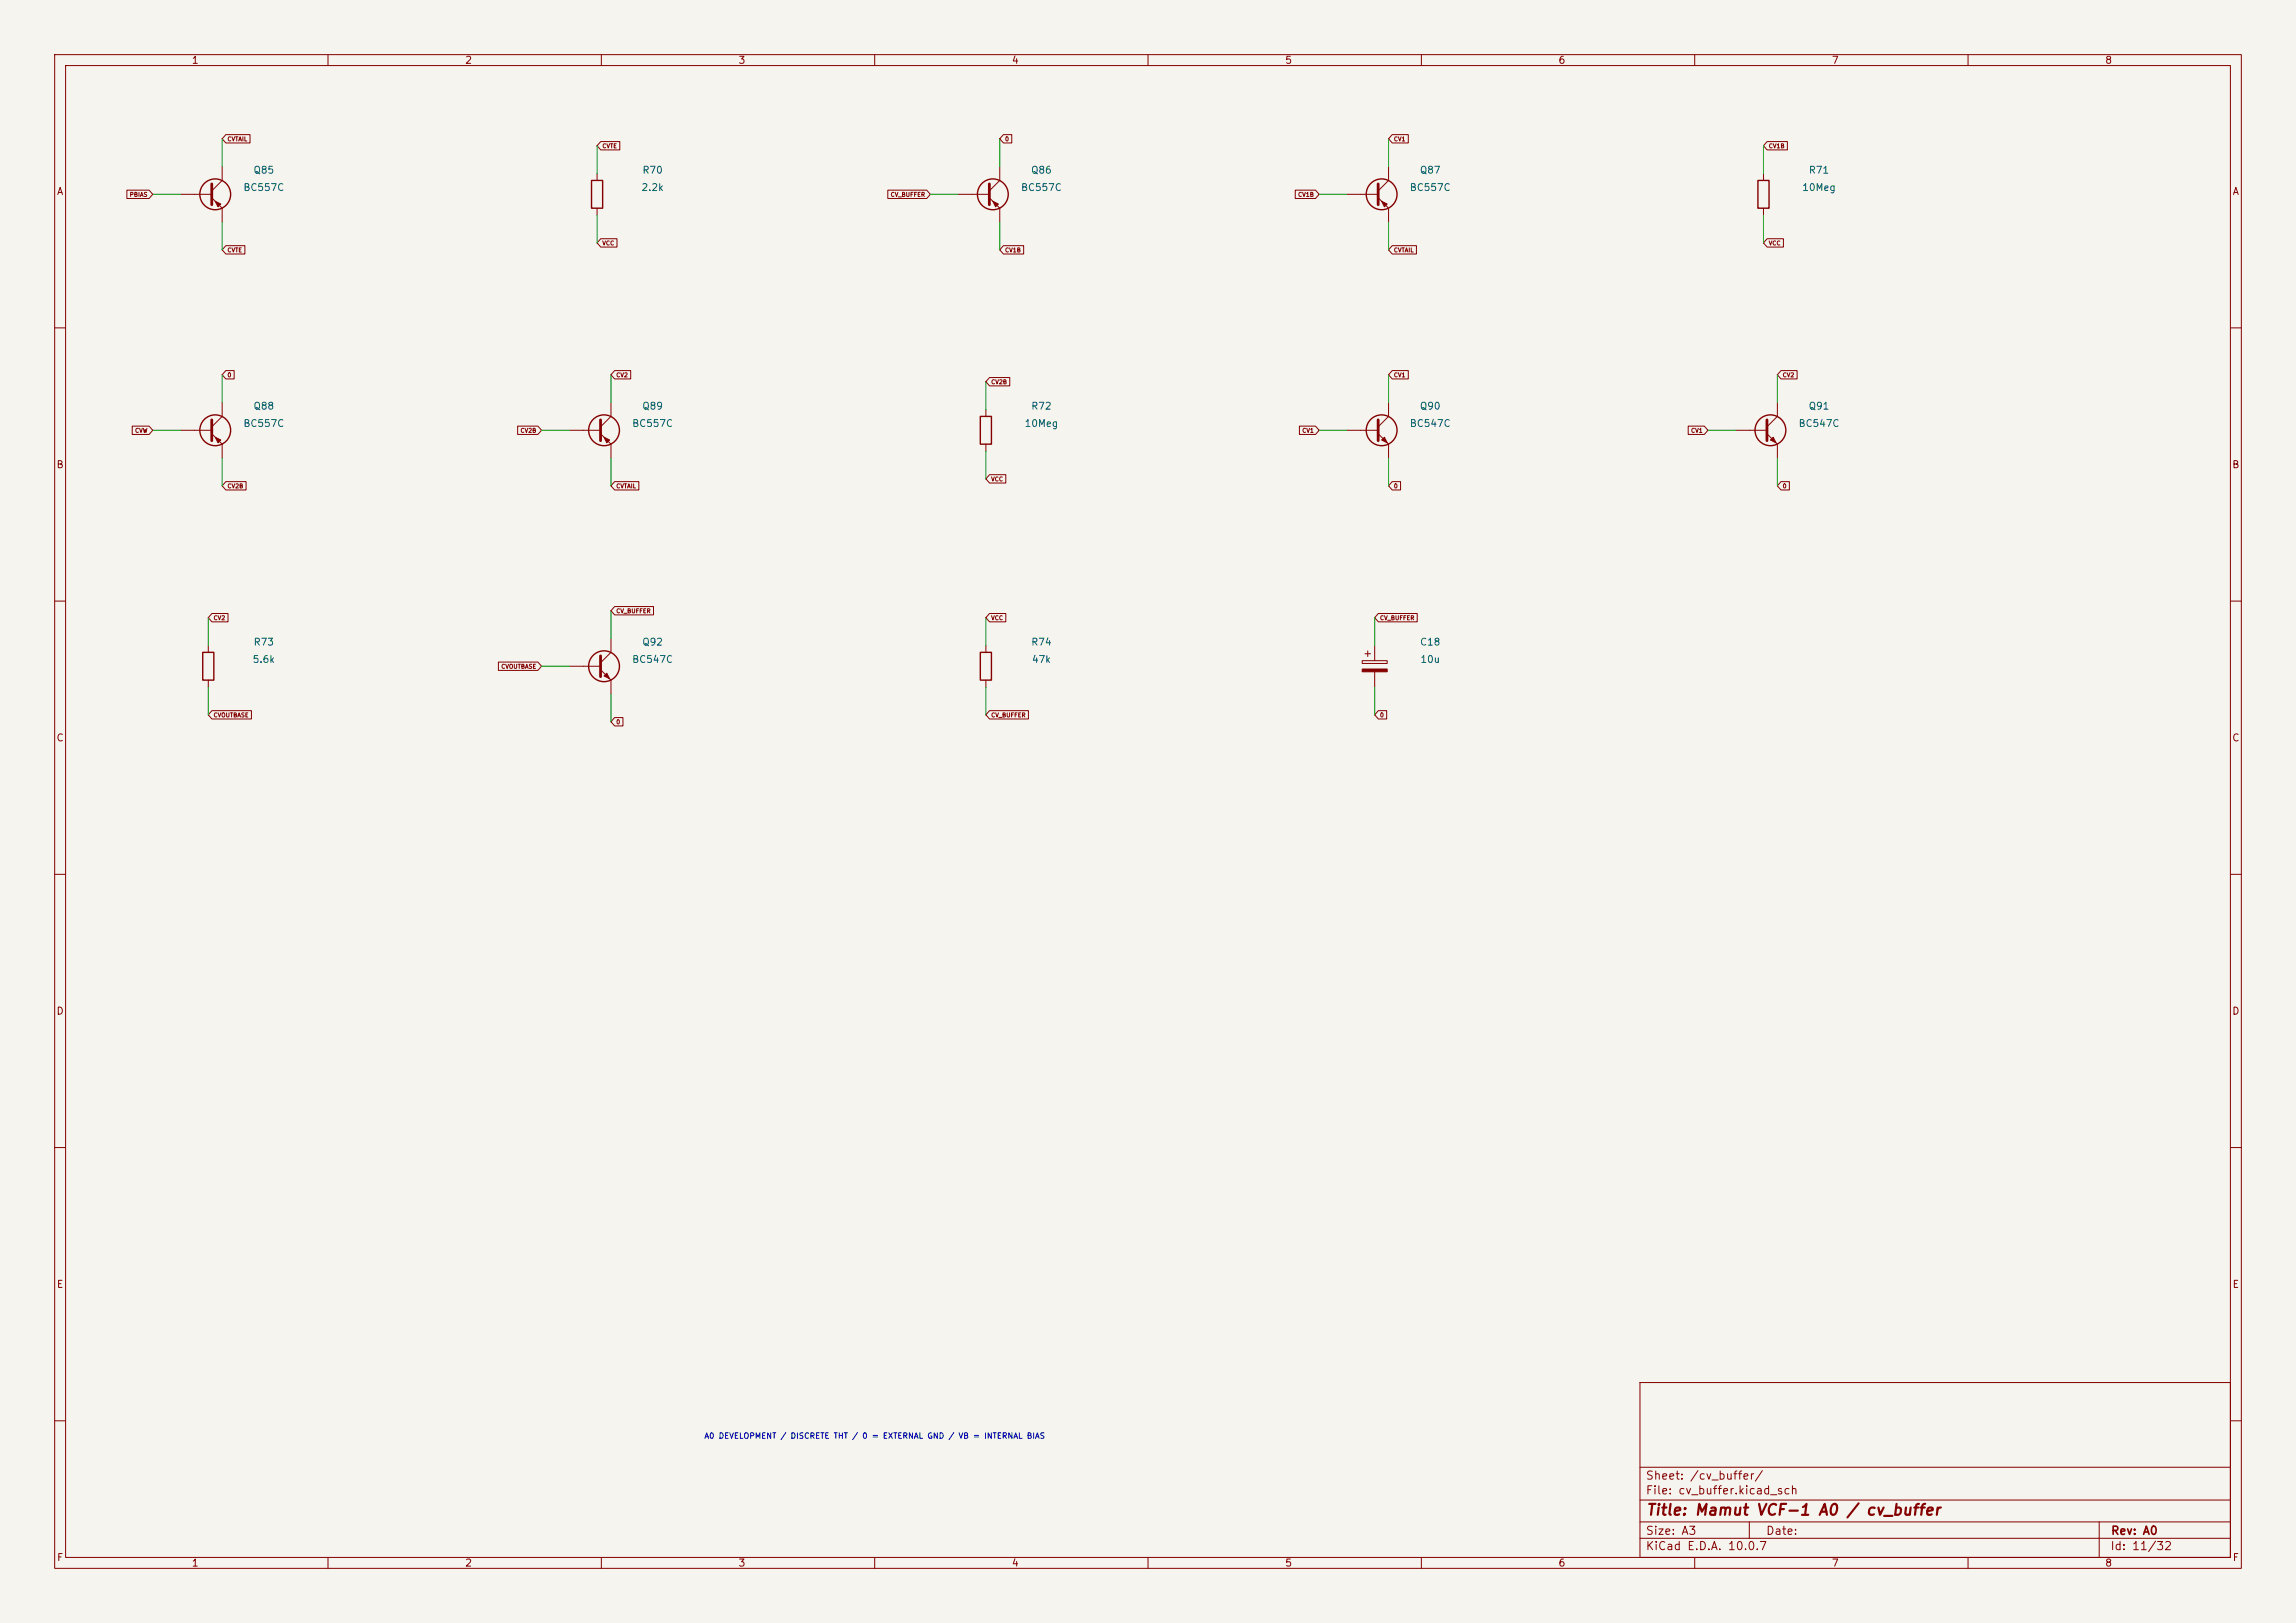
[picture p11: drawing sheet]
<svg xmlns="http://www.w3.org/2000/svg" width="420mm" height="297mm" viewBox="0 0 420 297" stroke-linecap="round" stroke-linejoin="round" font-family="sans-serif">
<defs><g id="words">
<text font-size="2" fill="#840000" x="301" y="277.8">Title: Mamut VCF-1 A0 / cv_buffer</text>
<g font-size="1.5" fill="#840000">
<text x="300.9" y="273.8">File: cv_buffer.kicad_sch</text>
<text x="300.9" y="271.1">Sheet: /cv_buffer/</text>
<text x="300.9" y="281.2">Size: A3</text>
<text x="322.9" y="281.2">Date:</text>
<text x="386" y="281.2">Rev: A0</text>
<text x="300.9" y="284">KiCad E.D.A. 10.0.7</text>
<text x="385.9" y="284">Id: 11/32</text>
</g>
<g font-size="1.3" fill="#840000">
<text x="35" y="12">1</text>
<text x="85" y="12">2</text>
<text x="135" y="12">3</text>
<text x="185" y="12">4</text>
<text x="235" y="12">5</text>
<text x="285" y="12">6</text>
<text x="335" y="12">7</text>
<text x="385" y="12">8</text>
<text x="10.3" y="36">A</text>
<text x="408.3" y="36">A</text>
<text x="10.2" y="86">B</text>
<text x="408.2" y="86">B</text>
<text x="10.2" y="136">C</text>
<text x="408.2" y="136">C</text>
<text x="10.2" y="186">D</text>
<text x="408.2" y="186">D</text>
<text x="10.3" y="236">E</text>
<text x="408.3" y="236">E</text>
<text x="10.3" y="286">F</text>
<text x="35" y="287">1</text>
<text x="85" y="287">2</text>
<text x="135" y="287">3</text>
<text x="185" y="287">4</text>
<text x="235" y="287">5</text>
<text x="285" y="287">6</text>
<text x="335" y="287">7</text>
<text x="385" y="287">8</text>
<text x="408.3" y="286">F</text>
</g>
<g font-size="1.3" fill="#006464">
<text x="44.4" y="35.3">BC557C</text>
<text x="46.3" y="32.1">Q85</text>
<text x="117.2" y="35.3">2.2k</text>
<text x="117.4" y="32.1">R70</text>
<text x="186.7" y="35.3">BC557C</text>
<text x="188.5" y="32.1">Q86</text>
<text x="257.8" y="35.3">BC557C</text>
<text x="259.6" y="32.1">Q87</text>
<text x="329.6" y="35.3">10Meg</text>
<text x="330.8" y="32.1">R71</text>
<text x="46.3" y="75.3">Q88</text>
<text x="117.4" y="75.3">Q89</text>
<text x="188.5" y="75.3">R72</text>
<text x="259.6" y="75.3">Q90</text>
<text x="330.7" y="75.3">Q91</text>
<text x="44.4" y="78.4">BC557C</text>
<text x="115.5" y="78.4">BC557C</text>
<text x="187.3" y="78.4">10Meg</text>
<text x="257.8" y="78.4">BC547C</text>
<text x="328.9" y="78.4">BC547C</text>
<text x="46.3" y="118.4">R73</text>
<text x="117.4" y="118.4">Q92</text>
<text x="188.5" y="118.4">R74</text>
<text x="259.6" y="118.4">C18</text>
<text x="46.1" y="121.6">5.6k</text>
<text x="115.5" y="121.6">BC547C</text>
<text x="188.6" y="121.6">47k</text>
<text x="259.7" y="121.6">10u</text>
</g>
<text font-size="1" fill="#0000c2" x="128.7" y="263.5">A0 DEVELOPMENT / DISCRETE THT / 0 = EXTERNAL GND / VB = INTERNAL BIAS</text>
<g font-size=".8" fill="#840000">
<text x="41.5" y="26">CVTAIL</text>
<text x="110.1" y="27.3">CVTE</text>
<text x="183.8" y="26">0</text>
<text x="254.9" y="26">CV1</text>
<text x="323.5" y="27.3">CV1B</text>
<text x="23.6" y="36.2">PBIAS</text>
<text x="162.8" y="36.2">CV_BUFFER</text>
<text x="237.4" y="36.2">CV1B</text>
<text x="41.5" y="46.3">CVTE</text>
<text x="110.1" y="45.1">VCC</text>
<text x="183.8" y="46.3">CV1B</text>
<text x="254.9" y="46.3">CVTAIL</text>
<text x="323.5" y="45.1">VCC</text>
<text x="41.5" y="69.2">0</text>
<text x="112.6" y="69.2">CV2</text>
<text x="181.2" y="70.5">CV2B</text>
<text x="254.9" y="69.2">CV1</text>
<text x="326" y="69.2">CV2</text>
<text x="24.6" y="79.4">CVW</text>
<text x="95.1" y="79.4">CV2B</text>
<text x="238.1" y="79.4">CV1</text>
<text x="309.2" y="79.4">CV1</text>
<text x="41.5" y="89.5">CV2B</text>
<text x="112.6" y="89.5">CVTAIL</text>
<text x="181.2" y="88.3">VCC</text>
<text x="254.9" y="89.5">0</text>
<text x="326" y="89.5">0</text>
<text x="39" y="113.7">CV2</text>
<text x="112.6" y="112.4">CV_BUFFER</text>
<text x="181.2" y="113.7">VCC</text>
<text x="252.3" y="113.7">CV_BUFFER</text>
<text x="91.6" y="122.5">CVOUTBASE</text>
<text x="39" y="131.4">CVOUTBASE</text>
<text x="181.2" y="131.4">CV_BUFFER</text>
<text x="252.3" y="131.4">0</text>
<text x="112.6" y="132.7">0</text>
</g>
</g></defs>
<path d="M0 0h420v297h-420z" fill="#f5f4ef" stroke="#f5f4ef" stroke-width=".18"/>
<g fill="none" stroke="#840000" stroke-width=".18">
<path d="M10 10h400v277h-400zM12 12h396v273h-396zM60 10v2M110 10v2M160 10v2M210 10v2M260 10v2M310 10v2M360 10v2M23.2 34.8h4.1l.6 .8-.6 .7h-4.1zM33 35.6h5.7M38.7 36.2l1.9 1.9v2.5"/>
<path d="M40.6 30.5v2.5l-1.9 1.9M41.3 24.6h4.4v1.6h-4.4l-.7-.8zM109.2 31.8v1.2M109.2 38.1v1.3M109.9 25.9h3.5v1.5h-3.5l-.7-.7zM162.4 34.8h7.1l.7 .8-.7 .7h-7.1zM175.3 35.6h5.7M181 36.2l1.9 1.9v2.5M182.9 30.5v2.5l-1.9 1.9M183.5 24.6h1.6v1.6h-1.6l-.6-.8zM236.9 34.8h3.7l.7 .8-.7 .7h-3.7zM246.4 35.6h5.7"/>
<path d="M252.1 36.2l1.9 1.9v2.5M254 30.5v2.5l-1.9 1.9M254.7 24.6h2.9v1.6h-2.9l-.7-.8zM322.6 31.8v1.2M322.6 38.1v1.3M323.2 25.9h3.8v1.5h-3.8l-.6-.7zM41.3 45h3.5v1.5h-3.5l-.7-.8zM109.9 43.7h3v1.5h-3l-.7-.7zM183.5 45h3.8v1.5h-3.8l-.6-.8zM254.7 45h4.4v1.5h-4.4l-.7-.8zM323.2 43.7h3v1.5h-3l-.6-.7zM10 60h2"/>
<path d="M24.2 78h3.1l.6 .7-.6 .8h-3.1zM33 78.7h5.7M38.7 79.4l1.9 1.9v2.5M40.6 73.7v2.5l-1.9 1.9M41.3 67.8h1.5v1.5h-1.5l-.7-.7zM94.7 78h3.7l.7 .7-.7 .8h-3.7zM104.1 78.7h5.8M109.9 79.4l1.9 1.9v2.5M111.8 73.7v2.5l-1.9 1.9M112.4 67.8h3v1.5h-3l-.6-.7zM180.3 74.9v1.3M181 69.1h3.7v1.5h-3.7l-.7-.7z"/>
<path d="M237.7 78h2.9l.7 .7-.7 .8h-2.9zM246.4 78.7h5.7M252.1 79.4l1.9 1.9v2.5M254 73.7v2.5l-1.9 1.9M254.7 67.8h2.9v1.5h-2.9l-.7-.7zM308.8 78h3l.6 .7-.6 .8h-3zM317.5 78.7h5.7M323.2 79.4l1.9 1.9v2.5M325.1 73.7v2.5l-1.9 1.9M325.8 67.8h2.9v1.5h-2.9l-.7-.7zM408 60h2M41.3 88.1h3.7v1.6h-3.7l-.7-.8z"/>
<path d="M112.4 88.1h4.5v1.6h-4.5l-.6-.8zM180.3 81.3v1.3M181 86.9h3v1.5h-3l-.7-.8zM254.7 88.1h1.5v1.6h-1.5l-.7-.8zM325.8 88.1h1.5v1.6h-1.5l-.7-.8zM10 110h2M38.1 118.1v1.3M38.8 112.3h2.9v1.5h-2.9l-.7-.8zM111.8 116.8v2.6l-1.9 1.9M112.4 111h7.1v1.5h-7.1l-.6-.7zM180.3 118.1v1.3M181 112.3h3v1.5h-3l-.7-.8z"/>
<path d="M249.7 119.6h1M250.2 119.1v1M251.5 118.1v2.8M252.1 112.3h7.1v1.5h-7.1l-.6-.8zM408 110h2M38.1 124.5v1.2M38.8 130h7.2v1.6h-7.2l-.7-.8zM91.2 121.2h7.2l.7 .7-.7 .8h-7.2zM104.1 121.9h5.8M109.9 122.6l1.9 1.9v2.5M112.4 131.3h1.6v1.5h-1.6l-.6-.7zM180.3 124.5v1.2"/>
<path d="M181 130h7.1v1.6h-7.1l-.7-.8zM249.2 120.9h4.5v.5h-4.5zM251.5 122.9v2.8M252.1 130h1.6v1.6h-1.6l-.6-.8zM10 160h2M408 160h2M10 210h2M408 210h2M300 253h108v32h-108zM10 260h2M300 278.5h108M300 274.5h108"/>
<path d="M300 268.5h108M320 278.5v3M384 278.5v6.5M408 260h2M60 285v2M110 285v2M160 285v2M210 285v2M260 285v2M300 281.5h108M310 285v2M360 285v2"/>
</g>
<g fill="none" stroke="#840000" stroke-width=".25">
<path d="M108.2 33h2v5.1h-2zM321.6 33h2v5.1h-2zM179.3 76.2h2.1v5.1h-2.1zM37.1 119.4h2v5.1h-2zM179.3 119.4h2.1v5.1h-2.1z"/>
<circle cx="39.4" cy="35.6" r="2.82"/>
<circle cx="181.6" cy="35.6" r="2.82"/>
<circle cx="252.7" cy="35.6" r="2.82"/>
<circle cx="39.4" cy="78.7" r="2.82"/>
<circle cx="110.5" cy="78.7" r="2.82"/>
<circle cx="252.7" cy="78.7" r="2.82"/>
<circle cx="323.8" cy="78.7" r="2.82"/>
<circle cx="110.5" cy="121.9" r="2.82"/>
</g>
<path d="M38.7 33.7v3.8M181 33.7v3.8M252.1 33.7v3.8M38.7 76.8v3.8M109.9 76.8v3.8M252.1 76.8v3.8M323.2 76.8v3.8M109.9 120v3.8" fill="none" stroke="#840000" stroke-width=".51"/>
<g fill="#840000" stroke="#840000" stroke-width=".18">
<path d="M252.7 80.5l.5-.5 .5 1z"/>
<path d="M39.4 80l1 .5-.5 .5z"/>
<path d="M110.5 80l1 .5-.5 .5z"/>
<path d="M249.2 122.4h4.5v.5h-4.5z"/>
<path d="M39.4 36.8l1 .5-.5 .5z"/>
<path d="M181.6 36.8l1 .5-.5 .5z"/>
<path d="M252.7 36.8l1 .5-.5 .5z"/>
<path d="M323.8 80.5l.6-.5 .5 1z"/>
<path d="M110.5 123.7l.5-.5 .5 1z"/>
</g>
<g fill="none" stroke="#009600" stroke-width=".18">
<path d="M27.9 35.6h5.1M40.6 25.4v5.1M109.2 26.7v5.1M109.2 39.4v5.1M170.2 35.6h5.1M182.9 25.4v5.1M241.3 35.6h5.1M254 25.4v5.1M322.6 26.7v5.1M322.6 39.4v5.1M40.6 40.6v5.1M182.9 40.6v5.1"/>
<path d="M254 40.6v5.1M27.9 78.7h5.1M40.6 68.6v5.1M99.1 78.7h5M111.8 68.6v5.1M180.3 69.9v5M241.3 78.7h5.1M254 68.6v5.1M312.4 78.7h5.1M325.1 68.6v5.1M40.6 83.8v5.1M111.8 83.8v5.1"/>
<path d="M180.3 82.6v5M254 83.8v5.1M325.1 83.8v5.1M38.1 113v5.1M111.8 111.8v5M180.3 113v5.1M251.5 113v5.1M38.1 125.7v5.1M99.1 121.9h5M111.8 127v5.1M180.3 125.7v5.1M251.5 125.7v5.1"/>
</g>
<use href="#words"/>
</svg>
